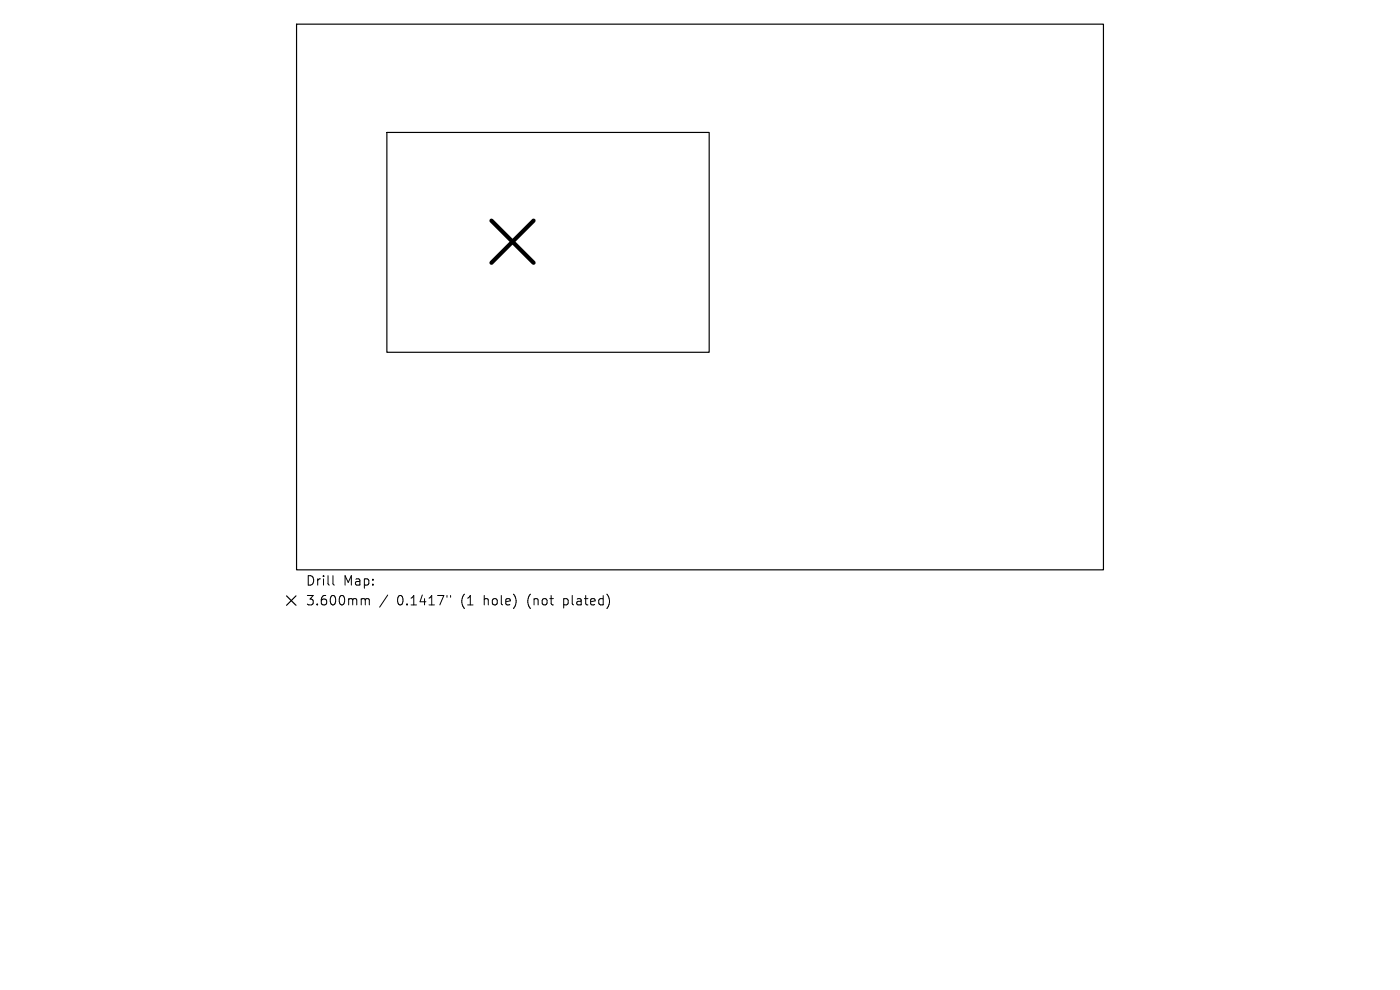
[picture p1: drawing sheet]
<svg xmlns="http://www.w3.org/2000/svg" width="297mm" height="210mm" viewBox="0 0 297 210" stroke-linecap="round" stroke-linejoin="round" font-family="sans-serif">
<defs><g id="words">
<g font-size="2.8">
<text x="64.8" y="124.5">Drill</text>
<text x="72.8" y="124.5">Map:</text>
<text x="64.8" y="128.7">3.600mm</text>
<text x="84.2" y="128.7">0.1417&quot;</text>
<text x="98" y="128.7">(1</text>
<text x="102.9" y="128.7">hole)</text>
<text x="112.4" y="128.7">(not</text>
<text x="120.2" y="128.7">plated)</text>
</g>
</g></defs>
<path d="M62.9 5.1h171.2v115.8h-171.2zM82.1 28.1h68.3v46.6h-68.3zM60.8 126.4l2 2M62.8 126.4l-2 2" fill="none" stroke="#000" stroke-width=".25"/>
<path d="M104.3 46.8l8.9 8.9M113.2 46.8l-8.9 8.9" fill="none" stroke="#000" stroke-width=".89"/>
<path d="M70.6 122.1v1.7l.3 .3M76.9 127l.5 .1 .1 .2M77.5 127.3l.3-.3 .5 .1v1.2M77.5 127.3v1M82.3 126.2l-1.8 2.6M94.8 126.3v.4M95.6 126.3v.4" fill="none" stroke="#000" stroke-width=".21"/>
<use href="#words"/>
</svg>
